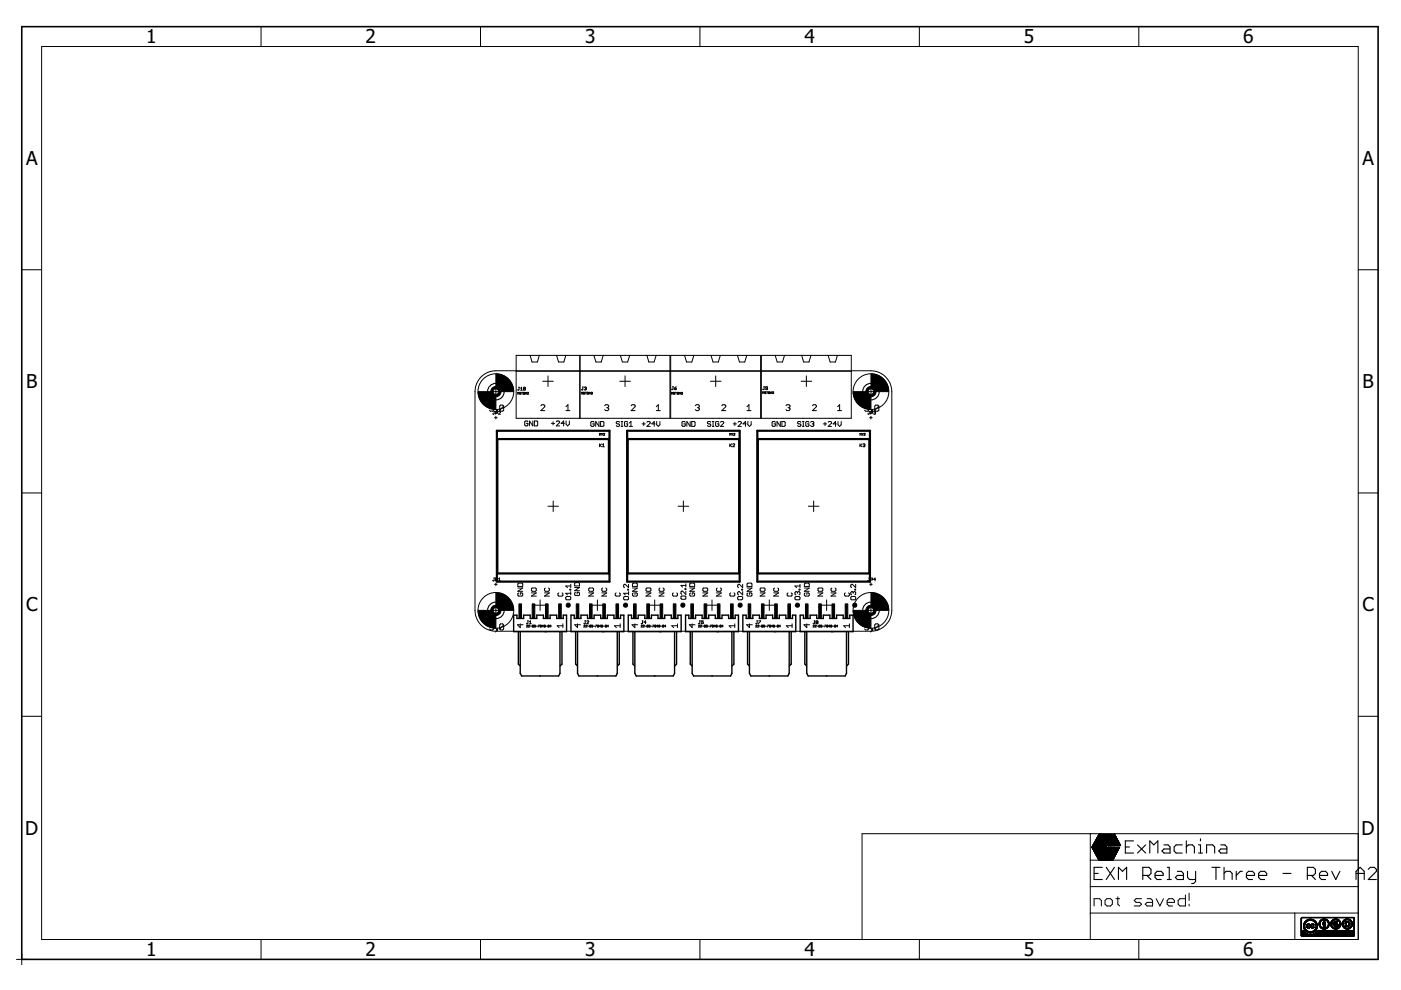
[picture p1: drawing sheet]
<svg xmlns="http://www.w3.org/2000/svg" width="297mm" height="210mm" viewBox="0 0 297 210" stroke-linecap="round" stroke-linejoin="round" font-family="sans-serif">
<defs><g id="words">
<g font-size="4.1">
<text x="31" y="9.2">1</text>
<text x="77.5" y="9.2">2</text>
<text x="124" y="9.2">3</text>
<text x="170.6" y="9.2">4</text>
<text x="217.1" y="9.2">5</text>
<text x="263.6" y="9.2">6</text>
<text x="5.5" y="35">A</text>
<text x="288.9" y="35">A</text>
<text x="5.5" y="82.3">B</text>
<text x="288.9" y="82.3">B</text>
<text x="5.5" y="129.6">C</text>
<text x="288.9" y="129.6">C</text>
<text x="5.3" y="177">D</text>
<text x="288.7" y="177">D</text>
<text x="31" y="202.8">1</text>
<text x="77.5" y="202.8">2</text>
<text x="124" y="202.8">3</text>
<text x="170.6" y="202.8">4</text>
<text x="217.1" y="202.8">5</text>
<text x="263.6" y="202.8">6</text>
</g>
</g></defs>
<g fill="none" stroke="#000" stroke-width=".21">
<path d="M8.8 9.9h279.2v189.3h-279.2zM55.4 5.7v4.2M101.9 5.7v4.2M148.4 5.7v4.2M194.9 5.7v4.2M241.4 5.7v4.2M4.6 57.2h4.2M288 57.2h4.2M102 79.9l1.4-.9 1.7-.4h79.6a4.4 4.4 0 0 1 4.4 4.4v46.4a4.4 4.4 0 0 1-4.4 4.4h-79.6a4.4 4.4 0 0 1-4.4-4.4v-46.4l.3-1.7zM109.4 75.4h13.5v13.3h-13.5zM109.4 78.7h13.5M112.4 75.4l.4 1.4h1.1l.4-1.4"/>
<path d="M116.2 79.7v2.3M118 75.4l.4 1.4h1.1l.5-1.4M123 75.4h19v13.3h-19zM123 78.7h19M125.9 75.4l.4 1.4h1.2l.4-1.4M131.5 75.4l.5 1.4h1.1l.4-1.4M132.5 79.7v2.3M137.2 75.4l.4 1.4h1.1l.4-1.4M142.2 75.4h19.1v13.3h-19.1zM142.2 78.7h19.1M145.1 75.4l.5 1.4h1.1l.4-1.4M150.7 75.4l.5 1.4h1.1l.4-1.4"/>
<path d="M151.7 79.7v2.3M156.4 75.4l.4 1.4h1.1l.4-1.4M161.4 75.4h19.1v13.3h-19.1zM161.4 78.7h19.1M164.4 75.4l.4 1.4h1.1l.4-1.4M170 75.4l.4 1.4h1.1l.4-1.4M171 79.7v2.3M175.6 75.4l.4 1.4h1.1l.4-1.4M103.8 86.1l.2-.2h.4l.2 .2-.2 .4M104 83h2.3M104.2 86.5h.2M104.4 86.5l.2 .3-.2 .4h-.4l-.2-.2"/>
<path d="M104.7 87.2h.2M104.8 87.2v.5h-.3M104.8 88.6h.6M105.1 81.9v2.3M105.1 88.3v.5M105.3 87.2v-.2h.2v.2M105.5 87.2h-.4v.6M105.5 87.2l-.4 .4 .4-.1-.1-.3M105.7 87.3h.4l-.4 .5h.4M106.8 86.1v.9l-.2 .2h-.4l-.3-.2M106.8 86.1l-.2-.2h-.4l-.3 .2v.9M106.8 86.1l-.9 .9"/>
<path d="M109.7 83.6v-.4l.2 .1 .1-.1v.4M109.9 82.1h.3M110 82.1v.5h-.3M110.4 82.7h.4M110.4 82.3l.2-.2v.6M110.4 83.2h-.2v.1l.2 .2h-.2M110.6 83.2h.2M110.7 83.2v.4M111 83.2h.3l-.1 .4h-.2zM111 83.4h.2M111.4 82.2h-.4v.4M111.4 82.2v.4h-.4"/>
<path d="M111.4 83.6l.1-.4 .2 .4M111.4 82.2l-.4 .4M111.4 83.4h.3M111.8 83.2h.3l-.3 .4h.3M111.9 89.4l-.1-.1h-.4l-.1 .1v.7l.1 .2h.4l.1-.2v-.3h-.3M113 89.3v1l-.7-1v1M113.3 89.3h.5l.2 .1v.7l-.2 .2h-.5zM114.7 86l.2-.2h.4l.2 .2v.2l-.8 .9h.8M115.1 80.8h2.2M116.9 89.8h.7M117.3 89.4v.7M117.9 89.4l.2-.1h.4l.1 .1v.2l-.7 .7h.7"/>
<path d="M119.7 89.8h-.7l.5-.5v1M120 87.1h.8M120 86.2l.4-.4v1.3M120 89.3v.6l.4 .4 .3-.4v-.6M123.3 83.6v-.4l.1 .1 .1-.1v.4M123.5 82.1h.2M123.6 82.1v.5h-.3M123.9 82.2l.3-.1v.3M123.9 83.2h-.2v.1l.2 .2h-.2M124.1 83.2h.2M124.1 82.4h.1M124.2 82.4v.3l-.3-.1"/>
<path d="M124.2 83.2v.4M124.5 83.2h.3l-.1 .4h-.2zM124.5 83.4h.2M124.9 83.6l.1-.4 .2 .4M124.9 83.4h.3M125.3 83.2h.2v.2M125.5 83.4h.1M125.5 83.4v.2l-.2-.1M126 89.5l-.2-.1h-.4l-.1 .1v.7l.1 .2h.4l.2-.2v-.3h-.4M127 89.4v1l-.7-1v1M127.1 92.3v-.4l.1 .1 .2-.1v.4M127.1 94.1v.6"/>
<path d="M127.2 94.4l.3 .3M127.3 89.4h.5l.2 .1v.7l-.2 .2h-.5zM127.5 91.9l.2 .2M127.5 94.1l-.4 .4M127.7 92.1v.2M127.7 94.3l.2-.2v.6M127.7 94.7h.4M127.8 91.9l-.1 .2M127.9 91.9h.3l-.3 .4h.3M128.2 86l.2-.2h.4l.3 .2-.3 .4M128.6 86.4h.2M128.8 86.4l.3 .2-.3 .5h-.4l-.2-.3"/>
<path d="M131.4 89.5l-.2-.1h-.4l-.1 .1 .1 .4h.4l.2 .2-.2 .3h-.4l-.1-.2M131.4 80.8h2.2M131.7 89.4h.3M131.7 90.4h.3M131.9 89.4v1M133.1 89.5l-.2-.1h-.3l-.2 .1v.7l.2 .2h.3l.2-.2v-.3h-.4M133.4 90.4h.7M133.4 89.7l.4-.3v1M133.8 86l.2-.2h.5l.2 .2v.2l-.9 .9h.9M136.1 89.9h.7M136.5 89.5v.7M137.2 89.5l.1-.1h.4l.2 .1v.2l-.7 .7h.7"/>
<path d="M138.9 89.9h-.7l.5-.5v1M139.1 86.2l.5-.4v1.3M139.1 87.1h.9M139.2 89.4v.7l.4 .3 .3-.3v-.7M142.4 83.6v-.4l.1 .1 .1-.1v.4M142.6 82h.2M142.7 82v.5h-.3M143 82.3h.3l.1 .2-.3 .1zM143 83.2h-.2l.2 .2v.2l-.2-.1M143.2 83.2h.2M143.3 83.2v.4M143.4 82l-.4 .3"/>
<path d="M143.6 83.2h.3l-.1 .4h-.2zM143.6 83.4h.2M144 83.4h.3M144 83.6l.1-.4 .2 .4M144.4 83.2h.2v.2M144.6 83.4h.1M144.6 83.4v.2l-.2-.1M145.3 89.5l-.2-.1-.5 .1v.7l.2 .2h.3l.2-.2v-.3h-.4M146.3 89.4v1l-.7-1v1M146.7 89.4h.5l.2 .1v.7l-.2 .2h-.5zM147.4 86l.2-.2h.5l.2 .2-.2 .4M147.8 86.4h.3"/>
<path d="M148.1 86.4l.2 .2-.2 .5h-.5l-.2-.3M150.6 80.8h2.3M150.7 89.5l-.2-.1-.5 .1 .2 .4h.3l.2 .2-.2 .3-.5-.2M151 89.4h.4M151 90.4h.4M151.2 89.4v1M152.4 89.5l-.2-.1h-.3l-.2 .1v.7l.2 .2 .5-.2v-.3h-.3M152.8 89.5l.1-.1h.4l.1 .1-.6 .9h.6M153 86l.2-.2h.5l.2 .2v.2l-.9 .9h.9M154.7 92.3v-.4l.2 .1 .1-.1v.4M154.7 94.1v.6M154.8 94.4l.3 .3"/>
<path d="M155.1 94.1l-.4 .4M155.1 91.9l.2 .2M155.3 92.1v.2M155.3 94.2h.5l-.5 .5h.5M155.4 91.9l-.1 .2M155.4 89.9h.7M155.5 91.9h.3l-.3 .4h.3M155.8 89.5v.7M156.5 89.5l.2-.1h.3l.2 .1v.2l-.7 .7h.7M158.2 89.9h-.7l.6-.5v1M158.4 87.1h.8M158.4 86.2l.4-.4v1.3"/>
<path d="M158.6 89.4v.7l.3 .3 .4-.3v-.7M161.7 83.5v-.4l.1 .1 .2-.1v.4M161.9 82h.2M162 82v.5h-.3M162.4 83.1h-.2l-.1 .1 .3 .2h-.3M162.5 83.1h.3M162.6 83.1v.4M162.7 82.3h-.3v-.3l.3 .1v.4h-.4M162.9 83.1h.3l-.1 .4h-.2zM162.9 83.3h.2M163.3 83.3h.3M163.3 83.5l.2-.4 .1 .4"/>
<path d="M163.8 83.1h.2v.2M163.9 83.3h.1M164 83.3v.2l-.2-.1M164.4 89.5l-.2-.1h-.3l-.2 .1v.7l.2 .2h.3l.2-.2v-.3h-.3M165.4 89.4v1l-.7-1v1M165.8 89.4h.5l.2 .1v.7l-.2 .2h-.5zM166.6 86l.3-.2h.4l.2 .2-.2 .4M167.1 86.4h.2M167.3 86.4l.2 .2-.2 .5h-.4l-.3-.3M169.8 89.5l-.2-.1h-.3l-.2 .1 .2 .4h.3l.2 .2-.2 .3h-.3l-.2-.2M169.8 80.8h2.3M170.1 89.4h.4"/>
<path d="M170.1 90.4h.4M170.3 89.4v1M171.5 89.5l-.2-.1h-.3l-.2 .1v.7l.2 .2h.3l.2-.2v-.3h-.3M171.9 89.5l.5-.1 .2 .1-.2 .4M172.2 89.9h.2M172.3 86l.2-.2h.4l.2 .2v.2l-.8 .9h.8M172.4 89.9l.2 .2-.2 .3-.5-.2M174.6 89.9h.7M174.9 89.5v.7M175.6 89.5l.2-.1h.3l.2 .1v.2l-.7 .7h.7M177.3 89.9h-.7l.5-.5v1M177.6 87.1h.8"/>
<path d="M177.6 86.2l.4-.4v1.3M177.7 89.4v.7l.3 .3 .4-.3v-.7M182.3 92.3v-.4l.2 .1 .1-.1v.4M182.3 94.1v.6M182.4 94.4l.4 .3M182.7 91.9l.2 .2M182.8 94.1l-.5 .4M182.9 92.1v.2M183 94.2l.3-.1v.3M183 91.9l-.1 .2M183.2 94.4h.1M183.2 91.9h.2l-.2 .4h.2"/>
<path d="M183.3 94.4v.3l-.3-.1M183.3 86.1l.2-.2h.5l.2 .2-.2 .4M183.5 83h2.3M183.7 86.5h.3M184 86.5l.2 .3-.2 .4h-.5l-.2-.2M184.2 87.2h.2M184.3 87.2v.5h-.3M184.4 88.6h.5M184.7 81.9v2.3M184.7 88.3v.5M184.8 87.2v-.2h.2v.2M185 87.2h-.4v.6"/>
<path d="M185 87.2l-.4 .4 .4-.1-.1-.3M185.2 87.3l.3-.1v.3M185.4 87.5h.1M185.5 87.5v.3l-.3-.1M186.3 86.1v.9l-.2 .2h-.4l-.2-.2M186.3 86.1l-.8 .9M186.3 86.1l-.2-.2h-.4l-.2 .2v.9M4.6 104.5h4.2M116.2 107.3h2.2M117.3 106.2v2.3M143.8 107.3h2.2M144.9 106.2v2.3"/>
<path d="M171.4 107.3h2.2M172.5 106.2v2.3M288 104.5h4.2M103.8 132.5l.2-.2h.4l.2 .2-.2 .4M104 129.4h2.3M104.2 132.9h.2M104.4 132.9l.2 .2-.2 .5h-.4l-.2-.3M104.7 122.6h.2M104.8 122.6v.5h-.3M104.8 123.9h.6M105.1 123h.3l.1-.3-.4-.1v.6M105.1 123.6v.6"/>
<path d="M105.1 128.3v2.2M105.3 133.3h.2v.3h-.2zM105.5 133.6l-.4 .4M105.7 123.2h.4M105.7 122.7l.2-.1v.6M106.8 132.5l-.2-.2h-.4l-.3 .2v.8M106.8 132.5v.8l-.2 .3h-.4l-.3-.3M106.8 132.5l-.9 .8M109.8 124.7h1l-1 .7h1M109.8 123.8l.2-.2h.7l.1 .2v.5h-1zM110 125.7l-.2 .2v.3l.2 .2h.7l.1-.2v-.3l-.1-.2h-.4v.3M110.3 132.3v.8l-.6-.6h1.2"/>
<path d="M111.6 132.6h.3l-.3 .3h.3M111.8 131.6h.2M111.9 131.6v.5h-.3M112 132.6h.3l-.3 .3h.3M112.2 132.2h.5M112.2 131.8l.3-.2v.6M112.5 132.8h.2M112.7 125.7h1l-1 .7h1M112.7 124.8l.1-.1h.7l.2 .1v.4l-.2 .2h-.7zM113.1 132.6v.3h-.2M113.1 132.6h-.2v.3M113.1 132.6l-.2 .3"/>
<path d="M113.4 128.3h2.2M113.5 132.5h-.2v.3l.2-.1v.2h-.2M113.7 132.8h.3M114.1 132.5h.3l-.3 .4M114.5 127.2v2.2M114.8 132.6v.3h-.3M114.8 132.6h-.3v.3M114.8 132.6l-.3 .3M115.2 132.8h-.3l.2-.3v.4M115.4 132.8v.1h.2l-.1-.1M115.4 132.8v-.3l.2 .1-.1 .2M115.4 132.8h.1"/>
<path d="M115.4 125.7h1.1l-1.1 .7h1.1M115.6 124.7l-.2 .1 .2 .6h.7l.2-.2v-.4l-.2-.1M115.8 132.8h.2M116.4 132.6v.3h-.2M116.4 132.6h-.2v.3M116.4 132.6l-.2 .3M116.9 132.8h-.3l.2-.3v.4M118.5 125.7l-.2 .2v.3l.2 .2h.7l.1-.2v-.3l-.1-.2M119.3 132.3v.8M119.3 132.7h-1.2l.4 .4M120 126.6l.1-.1h.7l.2 .1v.4l-.2 .2h-.7l-.1-.2zM120.8 124.9h.2v.2h-.2z"/>
<path d="M121 124.2h-1l.3 .4M121 123.9v.7M121 125.4v.7M121 125.8h-1l.3 .3M121.8 124.6h1.1l-1.1 .6h1.1M122 125.6l-.2 .2v.3l.2 .2h.7l.2-.2-.2-.5h-.3v.3M122 123.5h.7l.2 .2v.5h-1.1v-.5zM122.4 132.3v.8l-.5-.6h1.2M123.8 132.6h.2l-.2 .3h.2M124 131.6h.2M124.1 131.6v.5h-.3M124.2 132.6h.3l-.3 .3h.3"/>
<path d="M124.4 131.7h.4l-.4 .5h.4M124.6 132.8h.3M124.8 125.7h1.1l-1.1 .7h1.1M124.8 124.8l.2-.1h.7l.2 .1v.4l-.2 .2h-.7zM125.3 132.6v.3h-.3M125.3 132.6h-.3v.3M125.3 132.6l-.3 .3M125.5 128.3h2.3M125.7 132.5h-.3v.3l.2-.1 .1 .2h-.3M125.8 132.8h.3M126.3 132.5h.2l-.2 .4M126.7 127.2v2.2"/>
<path d="M126.9 132.6v.3h-.2M126.9 132.6h-.2v.3M126.9 132.6l-.2 .3M127.3 132.8h-.2l.2-.3v.4M127.6 132.8v-.3l.2 .1-.1 .2M127.6 132.8v.1h.2l-.1-.1M127.6 132.8h.1M127.6 125.7h1l-1 .7h1M127.8 124.7l-.2 .1 .2 .6h.6l.2-.2v-.4l-.2-.1M127.9 132.8h.3M128.6 132.6v.3h-.3M128.6 132.6h-.3v.3"/>
<path d="M128.6 132.6l-.3 .3M129 132.8h-.3l.2-.3v.4M130.6 125.7l-.1 .2v.3l.1 .2h.7l.2-.2v-.3l-.2-.2M131.5 132.3v.8M131.5 132.7h-1.2l.4 .4M132.2 126.6l.2-.1h.7l.2 .1v.4l-.2 .2h-.7l-.2-.2zM133.1 124.9h.2v.2h-.2zM133.3 125.8h-1.1l.4 .3M133.3 123.9v.7l-.7-.7-.4 .2v.3l.2 .2M133.3 125.4v.7M134.1 124.7h1l-1 .7h1M134.1 123.8l.2-.2h.7l.1 .2v.5h-1z"/>
<path d="M134.3 125.7l-.2 .2v.3l.2 .2h.7l.1-.2v-.3l-.1-.2h-.4v.3M134.6 132.3v.8l-.6-.6h1.2M135.9 132.6h.3l-.3 .3h.3M136.1 131.6h.2M136.2 131.6v.5h-.3M136.3 132.6h.3l-.3 .3h.3M136.8 132.8h.2M137 125.7h1l-1 .7h1M137 124.8l.1-.1h.7l.2 .1v.4l-.2 .2h-.7zM137 131.9h-.5l.4-.3v.6M137.4 132.6v.3h-.2M137.4 132.6l-.2-.1v.4"/>
<path d="M137.4 132.6l-.2 .3M137.7 128.3h2.2M137.8 132.5h-.2v.3h.2v.1h-.2M138 132.8h.3M138.4 132.5h.3l-.3 .4M138.8 127.2v2.2M139.1 132.6h-.3v.3M139.1 132.6v.3h-.3M139.1 132.6l-.3 .3M139.5 132.8h-.3l.2-.3v.4M139.7 132.8v-.3l.2 .1-.1 .2M139.7 132.8v.1h.2l-.1-.1"/>
<path d="M139.7 132.8h.1M139.7 125.7h1.1l-1.1 .7h1.1M139.9 124.7l-.2 .1 .2 .6h.7l.2-.2v-.4l-.2-.1M140.1 132.8h.2M140.7 132.6h-.2v.3M140.7 132.6v.3h-.2M140.7 132.6l-.2 .3M141.2 132.8h-.3l.2-.3v.4M142.8 125.7l-.2 .2v.3l.2 .2h.7l.1-.2v-.3l-.1-.2M143.6 132.3v.8M143.6 132.7h-1.2l.4 .4M144.5 126.4h.7l.2 .1v.4l-.2 .2h-.7l-.1-.2v-.4z"/>
<path d="M145.2 124.8h.2v.2h-.2zM145.4 125.3v.7l-.7-.7-.3 .2v.4l.1 .1M145.4 123.8v.7M145.4 124.1h-1l.3 .4M146.2 124.7h1.1l-1.1 .7h1.1M146.2 123.8l.2-.2h.7l.2 .2v.5h-1.1zM146.4 125.7l-.2 .2v.3l.2 .2h.7l.2-.2v-.3l-.2-.2h-.3v.3M146.7 132.3v.8l-.5-.6h1.2M148.1 132.6h.2l-.2 .3h.2M148.3 131.6h.2M148.4 131.6v.5h-.3M148.5 132.6h.3l-.3 .3h.3"/>
<path d="M148.9 132.8h.3M149 125.7h1.1l-1.1 .7h1.1M149 124.8l.2-.1h.7l.2 .1v.4l-.2 .2h-.7zM149.1 131.6h-.4v.3h.4l-.1 .3-.3-.1M149.6 132.6v.3h-.3M149.6 132.6h-.3v.3M149.6 132.6l-.3 .3M149.8 128.3h2.3M150 132.5h-.3v.3h.3l-.1 .1h-.2M150.1 132.8h.3M150.6 132.5h.2l-.2 .4M151 127.2v2.2"/>
<path d="M151.2 132.6v.3h-.2M151.2 132.6h-.2v.3M151.2 132.6l-.2 .3M151.6 132.8h-.2l.2-.3v.4M151.9 132.8v.1h.2l-.1-.1M151.9 132.8v-.3l.2 .1-.1 .2M151.9 132.8h.1M151.9 125.7h1l-1 .7h1M152.1 124.7l-.2 .1 .2 .6h.6l.2-.2v-.4l-.2-.1M152.2 132.8h.3M152.9 132.6v.3h-.3M152.9 132.6h-.3v.3"/>
<path d="M152.9 132.6l-.3 .3M153.3 132.8h-.3l.2-.3v.4M154.9 125.7l-.2 .2v.3l.2 .2h.7l.2-.2v-.3l-.2-.2M155.8 132.3v.8M155.8 132.7h-1.2l.4 .4M156.4 126.6l.2-.1h.7l.2 .1v.4l-.2 .2h-.7l-.2-.2zM157.3 124.9h.2v.2h-.2zM157.5 123.9v.7l-.7-.7-.4 .2v.3l.2 .2M157.5 125.4v.7l-.7-.7-.4 .2v.4l.2 .1M158.4 124.7h1l-1 .7h1M158.4 123.8l.2-.2h.7l.1 .2v.5h-1zM158.6 125.7l-.2 .2v.3l.2 .2h.7l.1-.2v-.3l-.1-.2h-.4v.3"/>
<path d="M158.9 132.3v.8l-.6-.6h1.2M160.2 132.6h.3l-.3 .3h.3M160.4 131.6h.2M160.5 131.6v.5h-.3M160.6 132.6h.3l-.3 .3h.3M160.8 131.6h.5l-.5 .6M161.1 132.8h.2M161.2 125.7h1l-1 .7h1M161.2 124.8l.1-.1h.7l.2 .1v.4l-.2 .2h-.7zM161.7 132.6v.3h-.2M161.7 132.6l-.2-.1v.4M161.7 132.6l-.2 .3"/>
<path d="M162 128.3h2.2M162.1 132.5h-.2v.3h.2v.1h-.2M162.3 132.8h.3M162.7 132.5h.3l-.3 .4M163.1 127.2v2.2M163.4 132.6v.3h-.3M163.4 132.6h-.3v.3M163.4 132.6l-.3 .3M163.8 132.8h-.3l.2-.3v.4M164 132.8v.1h.2l-.1-.1M164 132.8v-.3l.2 .1-.1 .2M164 132.8h.1"/>
<path d="M164 125.7h1.1l-1.1 .7h1.1M164.2 124.7l-.2 .1 .2 .6h.7l.2-.2v-.4l-.2-.1M164.4 132.8h.2M165 132.6v.3h-.2M165 132.6h-.2v.3M165 132.6l-.2 .3M165.5 132.8h-.3l.2-.3v.4M167.1 125.7l-.2 .2v.3l.2 .2h.7l.1-.2v-.3l-.1-.2M167.9 132.3v.8M167.9 132.7h-1.2l.4 .4M168.6 126.6l.1-.1h.7l.2 .1v.4l-.2 .2h-.7l-.1-.2zM169.1 125.6v.2"/>
<path d="M169.1 125.6l-.2-.2-.3 .2v.4l.1 .1M169.1 125.6l.1-.2 .4 .2v.4l-.2 .1M169.4 124.9h.2v.2h-.2zM169.6 124.2h-1l.3 .4M169.6 123.9v.7M170.5 124.7h1.1l-1.1 .7h1.1M170.5 123.8l.2-.2h.7l.2 .2v.5h-1.1zM170.7 125.7l-.2 .2v.3l.2 .2h.7l.2-.2v-.3l-.2-.2h-.3v.3M171 132.3v.8l-.5-.6h1.2M172.4 132.6h.2l-.2 .3h.2M172.6 131.6h.2M172.7 131.6v.5h-.3"/>
<path d="M172.8 132.6h.3l-.3 .3h.3M173.1 131.9v-.3l.3 .1-.1 .2M173.1 131.9v.3l.3-.1-.1-.2M173.1 131.9h.2M173.2 132.8h.3M173.4 125.7h1.1l-1.1 .7h1.1M173.4 124.8l.2-.1h.7l.2 .1v.4l-.2 .2h-.7zM173.9 132.6l-.3 .3M173.9 132.6v.3h-.3M173.9 132.6h-.3v.3M174.1 128.3h2.3M174.3 132.5h-.3v.3h.3l-.1 .1h-.2"/>
<path d="M174.4 132.8h.3M174.9 132.5h.2l-.2 .4M175.3 127.2v2.2M175.5 132.6v.3h-.2M175.5 132.6h-.2v.3M175.5 132.6l-.2 .3M175.9 132.8h-.2l.2-.3v.4M176.2 132.8v.1h.2l-.1-.1M176.2 132.8v-.3l.2 .1-.1 .2M176.2 132.8h.1M176.2 125.7h1l-1 .7h1M176.4 124.7l-.2 .1 .2 .6h.6l.2-.2v-.4l-.2-.1"/>
<path d="M176.5 132.8h.3M177.2 132.6v.3h-.3M177.2 132.6h-.3v.3M177.2 132.6l-.3 .3M177.6 132.8h-.3l.2-.3v.4M179.2 125.7l-.2 .2v.3l.2 .2h.7l.2-.2v-.3l-.2-.2M180.1 132.3v.8M180.1 132.7h-1.2l.4 .4M180.4 126.6l.2-.1h.7l.1 .1v.4l-.1 .2h-.7l-.2-.2zM180.9 125.6l-.2-.2-.3 .2v.4l.2 .1M180.9 125.6l.2-.2 .3 .2v.4l-.1 .1M180.9 125.6v.2"/>
<path d="M181.3 124.9h.1v.2h-.1zM181.4 123.9v.7l-.7-.7-.3 .2v.3l.2 .2M183.3 132.5l.2-.2h.5l.2 .2-.2 .4M183.5 129.4h2.3M183.7 132.9h.3M184 132.9l.2 .2-.2 .5h-.5l-.2-.3M184.2 122.6h.2M184.3 122.6v.5h-.3M184.4 123.9h.5M184.6 123h.3l.1-.3-.4-.1v.6M184.7 123.6v.6M184.7 128.3v2.2"/>
<path d="M184.8 133.3h.2v.3h-.2zM185 133.6l-.4 .4M185.6 122.9h-.4l.3-.3v.6M186.3 132.5l-.2-.2h-.4l-.2 .2v.8M186.3 132.5v.8l-.2 .3h-.4l-.2-.3M186.3 132.5l-.8 .8M4.6 151.9h4.2M288 151.9h4.2M231.2 176.8v22.4M231.5 179.6l1.5 2.8M231.5 179.7h2.1M231.5 179.6h1.1"/>
<path d="M231.5 179.7h2.8M231.5 179.5h2.8M231.6 179.8h2.7M231.6 179.5h2.7M231.6 179.4h2.7M231.6 179.9h2.7M231.6 179.4h2.6M231.7 179.9h2.5M231.7 179.3h2.5M231.7 180h2.5M231.7 179.2h2.4M231.8 179.1h2.3"/>
<path d="M231.8 179h2.3M231.9 179h2.1M231.9 178.9h2.1M232 178.8h2M232 178.7l1.9 .1M232 178.7h1.9M232.1 178.6h1.8M232.1 178.6h1.7M232.1 178.5h1.7M232.2 178.4h1.6M232.2 178.4h1.5M232.2 178.3h1.5"/>
<path d="M232.3 178.2h1.4M232.3 178.1h1.3M232.4 178.1h1.2M232.4 178h1.2M232.5 177.8h1M232.6 177.7h2.9M232.9 177.2h2.9M233 176.9l-1.5 2.7M233 176.9h2.9l-1.4 2.6M233 176.9l1.5 2.6M233 176.9l1.3 2.7M233.6 177.8h1.8"/>
<path d="M233.7 178h1.6M233.7 178.1h1.6M233.7 178.1h1.5M233.7 178.2h1.5M233.8 178.2h1.4M233.8 178.3h1.4M233.8 178.4h1.3M233.9 178.4h1.2M233.9 178.5h1.2M234 178.6h1M234 178.7h.9M234.1 178.8h.8"/>
<path d="M234.1 178.9h.7M234.2 179h.6M234.3 179.1h.4M234.3 179.2h.4M234.3 179.6h-2.1l2.1 .1-.4 1.1 .5-1M234.3 179.6h-2.8M234.3 180h.2M234.4 179.9h.1M234.4 179.3h.2M234.4 179.8h.1M234.4 179.4h.1M234.4 179.8l1.5 2.6"/>
<path d="M234.4 179.5h.1M234.5 179.5h.1M234.6 179.7h2.7M234.6 179.8h2.7M234.7 179.9h2.5M234.9 179.3h2.7M235 179.2h2.6M235 179.2h2.5M235 179.1h2.5M235.1 179l2.4 .1M235.1 179h2.3M235.2 178.9h2.2"/>
<path d="M235.2 178.8l2.2 .1M235.2 178.8h2.1M235.3 178.7h2M235.3 178.6h2M235.3 178.6h1.9M235.3 178.5h1.9M235.4 178h-1.8M235.4 178.5h1.8M235.4 177.9h-3M235.4 178.4h1.7M235.4 177.9h-2.9M235.5 178.3h1.6"/>
<path d="M235.5 177.8h-3M235.5 178.3h1.5M235.5 178.2h1.5M235.5 177.7h-2.9M235.5 177.6h-2.9M235.6 178.1h1.4M235.6 177.5l-3 .1M235.6 177.5h-2.9M235.6 178l1.3 .1M235.6 178h1.3M235.6 177.4l-2.9 .1M235.6 177.9h1.3"/>
<path d="M235.6 177.4h-2.9M235.7 179.3l-.8 .1M235.7 177.9h1.2M235.7 177.3l-3 .1M235.7 177.8h1.1M235.7 177.3h-2.9M235.8 177.2l-3 .1M235.8 177.7h1M235.8 177.7h.9M235.8 177.1h-2.9M235.8 177.6h.9M235.9 177h-3"/>
<path d="M235.9 177.5h.8M235.9 177h-2.9M235.9 177.5h.7M235.9 177.4h.7M235.9 176.9l-2.9 .1M236 177.4h.6M236 177.3h.5M236.1 177.2h.4M236.1 177.1h.3M236.1 177l.3 .1M236.2 177h.2M236.2 177h.1"/>
<path d="M236.2 176.9h.1M236.2 176.8h.1M236.3 176.8l-1.4 2.6M236.3 176.8l1.3 2.5M236.8 179.6h.6M237 179.3h-2.1M237.2 180h-2.5M237.2 179.9l-2.5 .1M237.4 179.7h-2.7M237.4 179.6l-1.5 2.8M237.4 179.6l-2.8 .1 1.3 2.7M237.6 179.3l-2.7 .1"/>
<path d="M288 176.8h-105.2v22.4M55.4 199.2v4.2M101.9 199.2v4.2M148.4 199.2v4.2M194.9 199.2v4.2M231.2 193.6h56.8M231.2 188h56.8M231.2 182.4h56.8M231.7 180.1h2.5M231.8 180.1h2.3M231.8 180.2h2.3M231.9 180.3h2.9"/>
<path d="M231.9 180.4h2.1M231.9 180.4h2.9M231.9 180.5h2.9M232 192.1v-1.6h1.1l.4 .4v1.2M232 180.5l2.9 .1M232 180.6h2.9M232.1 180.7l2.9 .1M232.1 180.8h2.9M232.2 180.8l2.9 .1M232.2 180.9h2.9M232.2 180.9l2.9 .1M232.2 181h3"/>
<path d="M232.3 181l2.9 .1M232.3 181.1h2.9M232.3 181.1l2.9 .1M232.3 181.2h3M232.4 181.3h4.1M232.4 181.3h2.9M232.4 181.4h4.1M232.5 181.4h3.9M232.5 181.5h3.9M232.6 181.6h3.7M232.6 181.7h3.7M232.7 181.8h3.5"/>
<path d="M232.7 181.9h3.5M232.8 182h3.3M232.8 182.1h3.3M232.9 182.1h3.2M232.9 182.2h3.1M232.9 182.3h3.1M233 182.4h2.9M233 182.3h2.9M234.1 180.4h.7M234.1 180.3h-2.3M234.2 180.3h.5M234.2 180.2h.5"/>
<path d="M234.3 180.1h.4M234.3 180.1h.3M234.3 180h.3M234.7 190.5h.8l.3 .4v.8l-.3 .4h-.8l-.4-.4v-.8zM234.7 180h2.5M234.8 180.1h2.3M234.8 180.3h2.2M234.9 180.3h2.1M234.9 180.5h2M235 180.7h-2.9M235 180.5h1.9M235 180.6h1.9"/>
<path d="M235.1 180.7h1.7M235.1 180.8h1.7M235.1 180.8h1.6M235.2 180.9h1.5M235.2 181h1.5M235.2 181h1.4M235.3 181.1h1.3M235.3 181.2h1.3M236.5 181.3h-1.1M236.6 190.5h.8M237 180.4h-2.1M237 190.2v1.5l.4 .4"/>
<path d="M237.1 180.2h-2.3M237.1 180.1l-2.3 .1M241.4 199.2v4.2M242 190.5h-1.1l-.4 .4 .4 .4h.7l.4 .4-.4 .4h-1.1M243.2 190.5h.8l.4 .4v1.2h-1.2l-.4-.4 .4-.4h1.2M245.1 190.5l.8 1.6 .8-1.6M247.5 191.3h1.5v-.4l-.4-.4h-.8l-.3 .4v.8l.3 .4h.8M251.3 189.8v2.3h-1.1l-.4-.4v-.8l.4-.4h1.1M252.1 189.4v1.5M252.1 191.7v.4M274.5 193.6v5.6M3.5 203.4h2.2"/>
<path d="M4.6 202.3v2.2"/>
<circle cx="105.1" cy="83" r="3.8"/>
<circle cx="184.7" cy="83" r="3.8"/>
<circle cx="105.1" cy="129.4" r="3.8"/>
<circle cx="184.7" cy="129.4" r="3.8"/>
</g>
<path d="M105.3 91.3h23.9v32h-23.9zM105.5 93.1h23.6v28.5h-23.6zM133 91.3h23.8v32h-23.8zM133.1 93.1h23.6v28.5h-23.6zM160.6 91.3h23.8v32h-23.8zM160.7 93.1h23.6v28.5h-23.6z" fill="none" stroke="#000" stroke-width=".47"/>
<g fill="none" stroke="#000" stroke-width=".23">
<path d="M238.6 179.6h.9M240.3 178.3h-1.7v2.6h1.7M241.2 179.1l1.7 1.8M242.9 179.1l-1.7 1.8M246.8 179.1h.8l.5 .5v1.3h-1.3l-.4-.5 .4-.4h1.3M250.7 179.1h-1.3l-.5 .5v.8l.5 .5h1.3M251.5 179.6l.4-.5h.9l.4 .5v1.3M251.5 178.3v2.6M254.1 179.1h.4v1.8M254.5 177.8v.5M258.8 179.1h.9l.4 .5v1.3h-1.3l-.4-.5 .4-.4h1.3M232 185.2h.8"/>
<path d="M233.7 183.9h-1.7v2.6h1.7M234.5 183.9l1.8 2.6M236.3 183.9l-1.8 2.6M237.1 186.5v-2.6l.9 .8 .9-.8v2.6M242.3 185.6h1.3l.4-.4v-.9l-.4-.4h-1.3v2.6M243.2 185.6l.8 .9M243.8 180.9v-2.6l.8 .8 .9-.8v2.6M244.9 185.6h1.7v-.4l-.4-.5h-.9l-.4 .5v.8l.4 .5h.9M247.5 183.9h.4v2.6M247.5 186.5h.8M249.6 184.7h.9l.4 .5v1.3h-1.3l-.4-.5 .4-.4h1.3M251.8 184.7v1.3l.4 .5h1.3"/>
<path d="M253.5 184.7v2.2l-.4 .4h-.5M254.1 180.9h.9M255.8 180.9v-1.8h1.3l.4 .5v1.3M256.9 183.9h1.8M257.8 183.9v2.6M259.5 185.2l.4-.5h.9l.4 .5v1.3M259.5 183.9v2.6M262.1 184.7v1.8M263.4 184.7h-.4l-.9 .9M264.3 185.6h1.7v-.4l-.4-.5h-.9l-.4 .5v.8l.4 .5h.9M266.8 185.6h1.8v-.4l-.5-.5h-.8l-.5 .5v.8l.5 .5h.8M272 185.2h1.7"/>
<path d="M277.2 185.6h1.3l.4-.4v-.9l-.4-.4h-1.3v2.6M278 185.6l.9 .9M279.8 185.6h1.7v-.4l-.4-.5h-.9l-.4 .5v.8l.4 .5h.9M282.3 184.7l.9 1.8 .9-1.8M287.5 185.2h1.7M287.5 186.5v-1.8l.9-.8 .8 .8v1.8M290.1 184.3l.4-.4h.9l.4 .4v.4l-1.7 1.8h1.7"/>
<circle cx="105.1" cy="83" r="1.76"/>
<circle cx="184.7" cy="83" r="1.76"/>
<circle cx="105.1" cy="129.4" r="1.76"/>
<circle cx="184.7" cy="129.4" r="1.76"/>
</g>
<g fill="none" stroke="#000" stroke-width=".3">
<path d="M108.9 130.4h.7v.7h1.4v-.7h1.4v.7h1.4v-.7h1.4v.7h1.4v-.7h1.4v.7h1.4v-.7h.7v3.5h-11.2zM109.9 133.9v6.9l.4 .4M110.3 133.9v8.9l.3 .5h7.8l.3-.5v-8.9M119.1 133.9v6.9l-.3 .4M121.1 130.4h.7v.7h1.4v-.7h1.4v.7h1.4v-.7h1.4v.7h1.4v-.7h1.4v.7h1.4v-.7h.7v3.5h-11.2zM122 133.9v6.9l.4 .4M122.4 133.9v8.9l.3 .5h7.9l.3-.5v-8.9M131.3 133.9v6.9l-.4 .4M133.2 130.4h.7v.7h1.4v-.7h1.4v.7h1.4v-.7h1.4v.7h1.4v-.7h1.4v.7h1.4v-.7h.7v3.5h-11.2zM134.2 133.9v6.9l.4 .4M134.6 133.9v8.9l.3 .5h7.8l.3-.5v-8.9M143.4 133.9v6.9l-.3 .4"/>
<path d="M145.4 130.4h.6v.7h1.5v-.7h1.4v.7h1.4v-.7h1.4v.7h1.4v-.7h1.4v.7h1.4v-.7h.7v3.5h-11.2zM146.3 133.9v6.9l.4 .4M146.7 133.9v8.9l.3 .5h7.9l.3-.5v-8.9M155.6 133.9v6.9l-.4 .4M157.5 130.4h.7v.7h1.4v-.7h1.4v.7h1.4v-.7h1.4v.7h1.4v-.7h1.4v.7h1.4v-.7h.7v3.5h-11.2zM158.5 133.9v6.9l.4 .4M158.9 133.9v8.9l.3 .5h7.8l.3-.5v-8.9M167.7 133.9v6.9l-.3 .4M169.7 130.4h.6v.7h1.5v-.7h1.4v.7h1.4v-.7h1.4v.7h1.4v-.7h1.4v.7h1.4v-.7h.7v3.5h-11.2zM170.6 133.9v6.9l.4 .4M171 133.9v8.9l.3 .5h7.9l.3-.5v-8.9M179.9 133.9v6.9l-.4 .4"/>
</g>
<g fill="#000" stroke="#000" stroke-width=".21">
<path d="M104.2 82.4a1.1 1.1 0 0 1 1.8 0 1.1 1.1 0 0 1-.5 1.7 1.1 1.1 0 0 1-1.5-1.1h.5a.59 .59 0 0 1 .9-.5 .59 .59 0 0 1 .1 1 .59 .59 0 0 1-.9-.3l-.1-.2h-.5z" fill-rule="evenodd"/>
<path d="M101.4 83h2.7l.3 .8 .7 .3v2.7a3.7 3.7 0 0 1-3.7-3.8z" fill-rule="evenodd"/>
<path d="M105.1 79.3a3.7 3.7 0 0 1 3.8 3.7h-2.8l-.3-.7-.7-.3z" fill-rule="evenodd"/>
<path d="M183.8 82.4a1.1 1.1 0 0 1 1.7 0 1.1 1.1 0 0 1-.5 1.7 1.1 1.1 0 0 1-1.4-1.1h.5a.59 .59 0 0 1 .8-.5 .59 .59 0 0 1 .1 1 .59 .59 0 0 1-.9-.3v-.2h-.5z" fill-rule="evenodd"/>
<path d="M180.9 83h2.7l.3 .8 .8 .3v2.7a3.7 3.7 0 0 1-3.8-3.8z" fill-rule="evenodd"/>
<path d="M184.7 79.3a3.7 3.7 0 0 1 3.7 3.7h-2.7l-.3-.7-.7-.3z" fill-rule="evenodd"/>
<path d="M104.5 128.5a1.1 1.1 0 0 1 1.6 .5 1.1 1.1 0 0 1-.7 1.5 1.1 1.1 0 0 1-1.4-1.1h.5a.59 .59 0 0 1 .9-.5 .59 .59 0 0 1 .1 1 .59 .59 0 0 1-.9-.3l-.1-.2h-.5z" fill-rule="evenodd"/>
<path d="M101.4 129.4h2.7l.3 .7 .7 .3v2.8a3.8 3.8 0 0 1-3.7-3.8z" fill-rule="evenodd"/>
<path d="M105.1 125.7a3.7 3.7 0 0 1 3.8 3.7h-2.8l-.3-.7-.7-.3z" fill-rule="evenodd"/>
<path d="M184 128.5a1.1 1.1 0 0 1 1.7 .5 1.1 1.1 0 0 1-.8 1.5 1.1 1.1 0 0 1-1.3-1.1h.5a.59 .59 0 0 1 .8-.5 .59 .59 0 0 1 .1 1 .59 .59 0 0 1-.9-.3v-.2h-.5z" fill-rule="evenodd"/>
<path d="M180.9 129.4h2.7l.3 .7 .8 .3v2.8a3.8 3.8 0 0 1-3.8-3.8z" fill-rule="evenodd"/>
<path d="M184.7 125.7a3.7 3.7 0 0 1 3.7 3.7h-2.7l-.3-.7-.7-.3z" fill-rule="evenodd"/>
<circle cx="120.5" cy="128.3" r=".45"/>
<circle cx="132.6" cy="128.3" r=".45"/>
<circle cx="144.8" cy="128.3" r=".45"/>
<circle cx="156.9" cy="128.3" r=".45"/>
<circle cx="169.1" cy="128.3" r=".45"/>
<circle cx="181.2" cy="128.3" r=".45"/>
</g>
<g fill="#000" stroke="#000" stroke-width=".21">
<path d="M110 128h.6v.6h-.6zM110 128.6h.6v2.5h-.6zM112.8 128h.6v.6h-.6zM112.8 128.6h.6v2.5h-.6zM115.7 128h.5v.6h-.5zM115.7 128.6h.5v2.5h-.5zM118.4 128h.6v.6h-.6zM118.4 128.6h.6v2.5h-.6zM122.2 128h.5v.6h-.5zM122.2 128.6h.5v2.5h-.5zM125 128h.5v.6h-.5zM125 128.6h.5v2.5h-.5z"/>
<path d="M127.8 128h.6v.6h-.6zM127.8 128.6h.6v2.5h-.6zM130.6 128h.5v.6h-.5zM130.6 128.6h.5v2.5h-.5zM134.3 128h.6v.6h-.6zM134.3 128.6h.6v2.5h-.6zM137.1 128h.6v.6h-.6zM137.1 128.6h.6v2.5h-.6zM140 128h.5v.6h-.5zM140 128.6h.5v2.5h-.5zM142.7 128h.6v.6h-.6zM142.7 128.6h.6v2.5h-.6z"/>
<path d="M146.5 128h.5v.6h-.5zM146.5 128.6h.5v2.5h-.5zM149.3 128h.5v.6h-.5zM149.3 128.6h.5v2.5h-.5zM152.1 128h.6v.6h-.6zM152.1 128.6h.6v2.5h-.6zM154.9 128h.5v.6h-.5zM154.9 128.6h.5v2.5h-.5zM158.6 128h.6v.6h-.6zM158.6 128.6h.6v2.5h-.6zM161.4 128h.6v.6h-.6zM161.4 128.6h.6v2.5h-.6z"/>
<path d="M164.3 128h.5v.6h-.5zM164.3 128.6h.5v2.5h-.5zM167 128h.6v.6h-.6zM167 128.6h.6v2.5h-.6zM170.8 128h.5v.6h-.5zM170.8 128.6h.5v2.5h-.5zM173.6 128h.5v.6h-.5zM173.6 128.6h.5v2.5h-.5zM176.4 128h.6v.6h-.6zM176.4 128.6h.6v2.5h-.6zM179.2 128h.5v.6h-.5zM179.2 128.6h.5v2.5h-.5z"/>
<path d="M275.9 198.4h11.3zM275.9 198.3l11.3 .1zM275.9 198.3h11.3zM275.9 198.2l11.3 .1zM275.9 198.2h4.2zM275.9 198.1l4.2 .1zM275.9 198.1l1.7 .1zM275.9 198.1h1.5zM275.9 198.1h1.4zM275.9 198l1.4 .1zM275.9 198h1.3zM275.9 198h1.2z"/>
<path d="M275.9 197.9l1.1 .1zM275.9 197.9h1.1zM275.9 197.9h1zM275.9 197.8l1 .1zM275.9 197.8h.9zM275.9 197.7l.9 .1zM275.9 197.7h.8zM275.9 197.6l.8 .1zM275.9 197.6l.7 .1zM275.9 197.6h.7zM275.9 197.5l.7 .1zM275.9 197.5l.6 .1z"/>
<path d="M275.9 197.5h.6zM275.9 197.4l.6 .1zM275.9 197.4h.6zM275.9 197.4h.5zM275.9 197.3l.5 .1zM275.9 197.3h.5zM275.9 198.4l11.2 .1zM275.9 194.6h.1zM275.9 194.5l11.2 .1zM276 194.5l11.1 .1zM276 194.5h11zM276.4 196.5l.2 .1z"/>
<path d="M276.4 196.5h.2zM276.4 196.4l.2 .1zM276.4 196.4h.2zM276.4 196.3l.2 .1zM276.4 196.3h.2zM276.4 196.2l.2 .1zM276.4 196.2h.2zM276.4 196.1l.2 .1zM276.4 196.7h.2zM276.4 196.6l.2 .1zM276.4 196.6h.2zM276.4 196.1h.2z"/>
<path d="M276.4 196l.2 .1zM276.4 196h.2zM276.4 196h.3zM276.4 196.8h.3zM276.4 195.9h.3zM276.4 196.7l.3 .1zM276.4 196.7h.3zM276.4 195.9l.3 .1zM276.5 196.8l.3 .1zM276.5 196.8h.2zM276.5 195.8l.2 .1zM276.5 195.8l.3 .1z"/>
<path d="M276.5 196.9l.3 .1zM276.5 196.9h.3zM276.5 195.8h.2zM276.5 195.7l.3 .1zM276.5 197h.3zM276.5 195.7h.3zM276.5 195.6l.3 .1zM276.5 197l.3 .1zM276.6 197.1h.3zM276.6 197l.3 .1zM276.6 195.6h.3zM276.6 195.5l.3 .1z"/>
<path d="M276.6 197.1l.4 .1zM276.6 197.1l.3 .1zM276.6 195.5h.3zM276.6 197.2h.4zM276.6 195.5h.4zM276.7 197.2l.3 .1zM276.7 195.4l.3 .1zM276.7 197.2l.4 .1zM276.7 195.4h.4zM276.7 197.3h.4zM276.8 197.3h.3zM276.8 195.3l.3 .1z"/>
<path d="M276.8 197.3l.4 .1zM276.8 195.3h.4zM276.8 197.4h.4zM276.9 197.4h.3zM276.9 195.2l.3 .1zM276.9 197.4h.4zM276.9 195.2l.4 .1zM276.9 197.4l.5 .1zM276.9 195.2h.5zM276.9 197.5h.5zM277 197.5h.5zM277 195.1l.6 .1z"/>
<path d="M277 196.5h.3zM277 196.4l.3 .1zM277 196.4h.3zM277 196.3l.3 .1zM277 196.3h.3zM277 196.2l.3 .1zM277 196.2h.3zM277 195.1l.7 .1zM277 197.5l1.6 .1zM277 197.5l.7 .1zM277 196.5l.3 .1zM277 196.1h.3z"/>
<path d="M277.1 196.5l.2 .1zM277.1 196.2h.2zM277.1 196.1l.2 .1zM277.1 195.1h1.5zM277.1 196.6h.7zM277.1 196.6h.3zM277.1 196.1h.3zM277.1 197.6h1.5zM277.1 196l.7 .1zM277.1 196.6l.6 .1zM277.1 196h.6zM277.1 197.6l1.4 .1z"/>
<path d="M277.1 196.7h.6zM277.1 195l1.4 .1zM277.2 196.7h.5zM277.2 195.9l.5 .1zM277.2 197.6l1.3 .1zM277.2 195h1.3zM277.2 197.7h1.2zM277.2 196.7l.4 .1zM277.2 195h1.2zM277.3 195.9h.3zM277.3 197.7h1.1zM277.3 194.9l1 .1z"/>
<path d="M277.3 196.8h.2zM277.4 197.7l.9 .1zM277.4 194.9h.9zM277.5 197.7l.7 .1zM277.5 196.1h.3zM277.5 194.9h.7zM277.6 196.6h.2zM277.6 196.1h.2zM277.6 196.5l.2 .1zM277.6 196.1l.1 .1zM277.6 196.5l.1 .1zM277.6 197.8h.4z"/>
<path d="M277.7 194.9h.2zM277.9 196.4l.2 .1zM277.9 196.4h.2zM277.9 196.3l.2 .1zM277.9 196.3h.2zM277.9 196.2l.2 .1zM277.9 196.2h.2zM277.9 196.5l.2 .1zM277.9 196.5h.2zM277.9 196.1l.2 .1zM277.9 196.6h.3zM277.9 196.5l.3 .1z"/>
<path d="M277.9 196.1h.3zM277.9 196.6l.7 .1zM277.9 196.6h.8zM277.9 196l.8 .1zM277.9 195.1l.8 .1zM278 196.7h.6zM278 196h.6zM278 197.5l.7 .1zM278 195.9l.6 .1zM278 196.7h.5zM278.1 198.1l2 .1zM278.1 195.9l.4 .1z"/>
<path d="M278.1 196.7l.3 .1zM278.2 197.5h.5zM278.2 195.9h.2zM278.2 195.1l.5 .1zM278.2 198.1h1.9zM278.2 195.2h.6zM278.2 196.8h.2zM278.3 197.5h.5zM278.3 197.4l.5 .1zM278.3 195.2h.5zM278.3 198.1h1.8zM278.4 197.4h.4z"/>
<path d="M278.4 195.2l.4 .1zM278.4 196.6h.2zM278.4 196.1h.2zM278.4 198l1.7 .1zM278.4 196.5l.3 .1zM278.4 196.1l.2 .1zM278.5 198h1.6zM278.5 196.5l.1 .1zM278.5 197.4h.4zM278.5 195.3h.4zM278.5 197.3l.4 .1zM278.6 198h1.5z"/>
<path d="M278.6 197.3h.3zM278.6 195.3l.3 .1zM278.6 197.3h.4zM278.6 195.4h.4zM278.6 197.2l.4 .1zM278.6 197.9l1.5 .1zM278.6 195.4l.4 .1zM278.7 197.2l.3 .1zM278.7 197.9h1.4zM278.7 197.2h.3zM278.7 195.5h.3zM278.7 195.5h.4z"/>
<path d="M278.7 197.1l.3 .1zM278.8 197.9h1.3zM278.8 197.1l.3 .1zM278.8 197.1h.3zM278.8 195.5l.3 .1zM278.8 197.8l1.3 .1zM278.8 195.6h.3zM278.8 197l.3 .1zM278.8 195.6l.3 .1zM278.8 197.8h1.3zM278.9 197.8h1.2zM278.9 197h.3z"/>
<path d="M278.9 195.7h.3zM278.9 197.7l1.2 .1zM278.9 196.9l.3 .1zM278.9 195.7l.3 .1zM278.9 196.9h.3zM278.9 196.8l.3 .1zM278.9 195.8h.3zM278.9 196.8h.3zM278.9 195.8l.3 .1zM279 196.8l.2 .1zM279 195.8l.2 .1zM279 197.7h1.1z"/>
<path d="M279 196.8h.2zM279 196.7l.2 .1zM279 196.7h.3zM279 195.9l.3 .1zM279 195.9h.2zM279 196.6l.3 .1zM279 196.6h.3zM279 196l.3 .1zM279 196h.3zM279 197.6l1.1 .1zM279 196.5l.3 .1zM279 196.5h.3z"/>
<path d="M279 196.4l.3 .1zM279 196.4h.3zM279 196.3l.3 .1zM279 196.3h.3zM279 196.2l.3 .1zM279 196.2h.3zM279 196.1l.3 .1zM279 196.1h.3zM279.1 197.6l1 .1zM279.1 197.6h1zM279.1 197.5l1 .1zM279.1 197.5l8.1 .1z"/>
<path d="M279.1 197.5h8.1zM279.2 197.5h8zM279.2 197.4l8 .1zM279.2 197.4h8zM279.3 197.4h7.9zM279.3 197.3l7.9 .1zM279.3 197.3h7.9zM279.7 196l.2 .1zM279.7 196h.2zM279.7 195.9l.2 .1zM279.7 195.9h.2zM279.7 195.8l.2 .1z"/>
<path d="M279.7 195.8h.2zM279.7 195.7l.2 .1zM279.7 196.2h.2zM279.7 196.1l.2 .1zM279.7 196.1h.1zM279.7 195.7l.1 .1zM279.7 195.7h.1zM279.7 195.7h.2zM279.7 195.6l.2 .1zM279.7 196.3h.2zM279.7 196.2l.2 .1zM279.7 195.6h.2z"/>
<path d="M279.7 195.5l.2 .1zM279.7 196.3l.3 .1zM279.7 196.3h.3zM279.7 195.5h.3zM279.8 196.3l.2 .1zM279.8 195.4l.2 .1zM279.8 196.4h.2zM279.8 195.4h.2zM279.8 196.4l.2 .1zM279.8 195.3l.2 .1zM279.8 195.3h.2zM279.8 196.5l.3 .1z"/>
<path d="M279.9 196.5h.2zM279.9 195.3h.2zM279.9 196.5l.2 .1zM279.9 195.2l.2 .1zM279.9 196.6h.3zM279.9 195.2h.3zM280 195.1l.2 .1zM280 196.6l.2 .1zM280 196.7h.3zM280 195.1l.3 .1zM280 195.1h.3zM280 195.1h.4z"/>
<path d="M280.1 196.7l.3 .1zM280.1 196.7h.3zM280.1 195l.4 .1zM280.1 196.8h.4zM280.1 195h.5zM280.2 196.8h1.1zM280.2 195h1.1zM280.2 196.8l1.1 .1zM280.2 194.9l1.1 .1zM280.3 198.1h.2zM280.3 198l.2 .1zM280.3 198h.2z"/>
<path d="M280.3 197.8h.2zM280.3 197.7l.2 .1zM280.3 197.7h.1zM280.3 194.9h.9zM280.3 196.9h.9zM280.4 196.9l.8 .1zM280.4 194.9h.7zM280.4 196.9l.7 .1zM280.5 197.5l.2 .1zM280.5 196l.5 .1zM280.5 196h.5zM280.5 195.9l.5 .1z"/>
<path d="M280.5 195.9h.5zM280.5 195.8l.5 .1zM280.5 195.8h.5zM280.5 195.7l.5 .1zM280.5 195.7h.5zM280.5 195.6l.5 .1zM280.5 195.6h.5zM280.5 194.8l.5 .1zM280.5 198.2h.4zM280.5 197h.4zM280.6 198.2h.3zM280.6 196.6h.3z"/>
<path d="M280.6 196.5l.3 .1zM280.6 196.5h.3zM280.6 196.4l.3 .1zM280.6 196.4h.3zM280.6 196.3l.3 .1zM280.6 196.3h.3zM280.6 196.2l.3 .1zM280.6 196.2h.3zM280.6 196.1l.3 .1zM280.6 196.1h.3zM280.6 197.9h.2zM280.6 197.8l.2 .1z"/>
<path d="M280.6 195.4h.3zM280.6 195.3l.3 .1zM280.6 195.3h.3zM280.6 198.1l.3 .1zM280.6 197.8h.2zM280.6 197.7l.2 .1zM280.6 197.7h.2zM280.6 195.5h.2zM280.6 197.9l.3 .1zM280.6 197.9h.3zM280.6 195.4l.3 .1zM280.6 195.2l.3 .1z"/>
<path d="M280.7 198.1h.2zM280.7 198l.2 .1zM280.7 198h.2zM280.7 195.2l.1 .1zM280.9 197.6h.2zM280.9 197.5l.2 .1zM280.9 197.6l.2 .1zM280.9 195h.5zM280.9 197.7h.2zM281 196.8h.4zM281 195l.4 .1zM281.1 198.2h1.4z"/>
<path d="M281.1 198.1l1.4 .1zM281.1 198.1h1.4zM281.1 198l1.4 .1zM281.1 198h1.4zM281.1 196.7l.3 .1zM281.1 195.1h.4zM281.1 197.9l1.4 .1zM281.1 197.9h1.5zM281.1 196.7h.4zM281.1 197.8l1.4 .1zM281.2 197.8h1.3zM281.2 196.7h.3z"/>
<path d="M281.2 195.1h.3zM281.2 197.7l1.4 .1zM281.2 195.1l.3 .1zM281.2 197.7h1.3zM281.3 197.7h1.2zM281.3 197.6l1.2 .1zM281.3 195.2h.3zM281.3 197.6l1.3 .1zM281.3 197.6h1.3zM281.3 197.5l1.3 .1zM281.3 196.6l.2 .1zM281.3 196.6h.3z"/>
<path d="M281.4 196.5l.2 .1zM281.4 195.2l.2 .1zM281.4 195.3h.3zM281.4 196.5h.2zM281.4 195.3h.2zM281.5 196.4l.2 .1zM281.5 195.3l.2 .1zM281.5 195.4h.2zM281.5 196.4h.2zM281.5 196.3l.2 .1zM281.5 195.5h.2zM281.5 195.4l.2 .1z"/>
<path d="M281.6 196.3h.2zM281.6 195.5h.2zM281.6 196.2l.2 .1zM281.6 196.2h.2zM281.6 195.6h.2zM281.6 195.5l.1 .1zM281.6 196.1l.2 .1zM281.6 196.1h.2zM281.6 195.7h.2zM281.6 195.6l.2 .1zM281.6 196l.2 .1zM281.6 196h.2z"/>
<path d="M281.6 195.9l.2 .1zM281.6 195.9h.2zM281.6 195.8l.2 .1zM281.6 195.8h.2zM281.6 195.7l.2 .1zM282.1 196.1h.2zM282.1 196l.2 .1zM282.1 195.7l.2 .1zM282.1 195.7h.2zM282.1 196h.2zM282.1 195.9l.2 .1zM282.1 195.9h.2z"/>
<path d="M282.1 195.8l.2 .1zM282.1 195.8h.2zM282.1 195.6h1zM282.2 196.2h.2zM282.2 196.2h.1zM282.2 196.1l.1 .1zM282.2 195.7h.1zM282.2 195.6l.1 .1zM282.2 195.6l.2 .1zM282.2 196.3h.2zM282.2 196.2l.2 .1zM282.2 195.6h.6z"/>
<path d="M282.2 195.5l.5 .1zM282.2 196.3l.2 .1zM282.2 195.5h.5zM282.2 195.5h.4zM282.2 195.5h.3zM282.2 196.4h.2zM282.2 195.4l.2 .1zM282.2 195.4h.2zM282.3 195.4h.2zM282.3 196.4l.2 .1zM282.3 195.3l.2 .1zM282.3 196.5h.2z"/>
<path d="M282.3 195.3h.2zM282.3 196.5l.2 .1zM282.3 195.2l.3 .1zM282.3 196.6h.3zM282.4 196.5l.2 .1zM282.4 196.6h.2zM282.4 195.2h.2zM282.4 196.6l.3 .1zM282.4 195.6l.7 .1zM282.4 195.2h.3zM282.4 196.7h.3zM282.4 195.1l.3 .1z"/>
<path d="M282.4 195.6l.6 .1zM282.5 196.7h.3zM282.5 195.1h.3zM282.5 196.7l.4 .1zM282.5 195.1h.4zM282.5 195.7h.5zM282.6 195l.3 .1zM282.6 196.8h.4zM282.6 195h.4zM282.6 195.7h.5zM282.6 196.8h1.2zM282.6 196h1.1z"/>
<path d="M282.6 195.9l1.1 .1zM282.6 195.8l.9 .1zM282.6 195.8h.9zM282.6 195.7l.9 .1zM282.6 195.7l.6 .1zM282.6 196.1h1.3zM282.6 196l1.2 .1zM282.6 196h1.2zM282.6 195h1.2zM282.7 196.8l1.1 .1zM282.7 196.8l1 .1zM282.7 194.9l1 .1z"/>
<path d="M282.7 198.2h.2zM282.7 198.1l.2 .1zM282.7 198l.1 .1zM282.7 198h.1zM282.7 198.1h.2zM282.7 197.6l.2 .1zM282.7 197.6h.2zM282.7 197.5l.2 .1zM282.7 196.1h.3zM282.7 195.9h.8zM282.7 194.9h1zM282.7 196.9h1z"/>
<path d="M282.7 195.9l.9 .1zM282.8 197.6l.1 .1zM282.8 196.2h.3zM282.8 196.1l.2 .1zM282.8 197.7l.1 .1zM282.8 197.7h.1zM282.8 196.2l.3 .1zM282.8 194.9h.8zM282.8 196.9l.8 .1zM282.8 196.3h.4zM282.8 196.3h.3zM282.8 195.6h.3z"/>
<path d="M282.9 196.3l.6 .1zM282.9 195.5l.2 .1zM282.9 195.5h.6zM282.9 194.9h.7zM282.9 196.9l.6 .1zM282.9 196.4h.6zM282.9 196.4h.7zM282.9 195.4l.7 .1zM283 194.8l.4 .1zM283 196.4l.5 .1zM283 195.4h.5zM283 197h.4z"/>
<path d="M283 195.4h.6zM283.1 198.2h.3zM283.1 198.2h.2zM283.1 198.1l.2 .1zM283.1 198.1l.1 .1zM283.1 198.1h.1zM283.1 197.7h.1zM283.1 197.6l.1 .1zM283.1 197.6l.2 .1zM283.1 197.6h.2zM283.1 197.5l.3 .1zM283.1 196.5h.4z"/>
<path d="M283.1 195.3l.4 .1zM283.2 195.3h.2zM283.3 197.8l1.7 .1zM283.3 197.9l1.9 .1zM283.3 197.9h1.8zM283.3 197.9h1.7zM283.4 198h.2zM283.4 197.8h1.6zM283.4 197.8h.2zM283.4 195h.4zM283.4 198l.2 .1zM283.4 197.7l.2 .1z"/>
<path d="M283.4 198.1h.1zM283.4 196.8h.4zM283.5 195l.4 .1zM283.5 196.1h.5zM283.5 196.7l.4 .1zM283.5 196.1l.5 .1zM283.5 195.1h.4zM283.6 196.7h.3zM283.6 198.2h1.5zM283.6 197.5l1.5 .1zM283.6 196.2h.6zM283.6 195.1h.3z"/>
<path d="M283.7 196.2h.5zM283.7 195.1l.3 .1zM283.7 198.2h1.4zM283.7 197.6h1.4zM283.7 196.7h.3zM283.7 198.1l1.4 .1zM283.7 197.6l1.4 .1zM283.7 197.6l1.3 .1zM283.7 196.6l.3 .1zM283.7 198.1l1.3 .1zM283.7 198.1h1.3zM283.7 197.7h1.3z"/>
<path d="M283.7 196.6h.3zM283.7 195.2h.3zM283.8 198.1h1.2zM283.8 198l1.2 .1zM283.8 198h1.2zM283.8 198h1.4zM283.8 197.8h1.2zM283.8 197.7l1.2 .1zM283.8 195.2h.2zM283.8 196.6h.3zM283.8 196.2l.4 .1zM283.8 195.2l.3 .1z"/>
<path d="M283.8 196.5l.3 .1zM283.8 196.3h.4zM283.9 196.5l.2 .1zM283.9 195.3h.2zM283.9 196.5h.2zM283.9 196.4l.2 .1zM283.9 196.3h.3zM283.9 195.4h.2zM283.9 195.3l.2 .1zM284 196.4h.2zM284 195.4h.2zM284 196.3l.2 .1z"/>
<path d="M284 195.4l.2 .1zM284 195.5h.2zM284 195.5l.2 .1zM284.1 195.6l.2 .1zM284.1 195.6h.2zM284.1 195.6h.1zM284.1 196.1l.1 .1zM284.1 196.1h.1zM284.1 196.1h.2zM284.1 196l.2 .1zM284.1 196h.2zM284.1 195.8h.2z"/>
<path d="M284.1 195.7l.2 .1zM284.1 195.7h.2zM284.1 195.7h.1zM284.1 195.6l.1 .1zM284.1 195.9l.2 .1zM284.1 195.9h.2zM284.1 195.8l.2 .1zM284.6 196h.2zM284.6 195.9l.2 .1zM284.6 195.9h.2zM284.6 195.8l.2 .1zM284.6 196.2h.2z"/>
<path d="M284.6 196.1l.2 .1zM284.6 196.1h.2zM284.6 196l.2 .1zM284.6 195.8h.2zM284.6 195.7l.2 .1zM284.6 195.7h.2zM284.6 195.6l.2 .1zM284.6 196.2l.2 .1zM284.6 195.6h.2zM284.6 196.3l.3 .1zM284.6 196.3h.3zM284.6 195.5l.2 .1z"/>
<path d="M284.6 195.5h.3zM284.7 196.3l.2 .1zM284.7 195.5h.2zM284.7 196.4h.2zM284.7 195.4l.2 .1zM284.7 195.4h.2zM284.7 196.4l.2 .1zM284.7 195.3l.2 .1zM284.8 196.5h.2zM284.8 195.3h.2zM284.8 196.5l.3 .1zM284.8 196.5l.2 .1z"/>
<path d="M284.8 195.2l.2 .1zM284.8 195.2h.3zM284.8 196.6h.3zM284.9 196.6l.2 .1zM284.9 195.1l.3 .1zM284.9 196.7h.3zM284.9 195.1h.3zM284.9 195.1h.4zM285 196.7l.3 .1zM285 196.7h.3zM285 196.8h.4zM285 195l.4 .1z"/>
<path d="M285.1 195h.4zM285.1 196.8h1.2zM285.1 195h1.2zM285.1 196.8l1.1 .1zM285.1 195.7l.4 .1zM285.1 194.9l1.1 .1zM285.2 198l.2 .1zM285.2 198h.2zM285.2 198h.1zM285.2 196.8l1 .1zM285.2 195.8h.3zM285.2 198.1h.1z"/>
<path d="M285.2 197.7l.1 .1zM285.2 197.7h.1zM285.2 196.2h.3zM285.2 196.1l.2 .1zM285.2 196.1h.2zM285.2 195.8l.2 .1zM285.2 195.7l.2 .1zM285.2 195.7h.2zM285.2 194.9h1zM285.2 195.7h.3zM285.2 195.6l.3 .1zM285.2 197.8h.5z"/>
<path d="M285.2 196.9h.9zM285.2 196.3h.4zM285.2 196.2l.3 .1zM285.2 195.6h.3zM285.2 195.9h.2zM285.2 194.9h.9zM285.3 196.9l.8 .1zM285.3 196.3h.8zM285.3 195.5l.8 .1zM285.3 195.5h.8zM285.3 196.3l.7 .1zM285.3 195.5h.7z"/>
<path d="M285.3 194.9h.7zM285.3 197.8h.3zM285.3 196.9l.7 .1zM285.3 196.4h.7zM285.3 195.4l.7 .1zM285.4 198.2h.1zM285.4 197.5l.4 .1zM285.4 196.4h.5zM285.4 195.4h.5zM285.4 197.8l.2 .1zM285.4 197.6h.3zM285.4 196.4l.5 .1z"/>
<path d="M285.4 194.8l.5 .1zM285.5 197.6l.2 .1zM285.5 195.4h.4zM285.5 197.9h.1zM285.5 197.7h.2zM285.5 197h.3zM285.5 196.4l.3 .1zM285.5 197.9l.1 .1zM285.5 197.7l.2 .1zM285.6 195.3l.2 .1zM285.7 198.2h.3zM285.7 198.1l.3 .1z"/>
<path d="M285.7 198.1h.2zM285.7 196.3h.4zM285.8 196.2l.3 .1zM285.8 195.6h.3zM285.8 195h.5zM285.9 196.2h.3zM285.9 195.6h.3zM285.9 196.8h.4zM285.9 195.6l.3 .1zM285.9 195.6l.2 .1zM285.9 196.1h.3zM285.9 196.1l.3 .1z"/>
<path d="M285.9 195.7h.3zM285.9 197.6l1.3 .1zM285.9 197.6h1.3zM285.9 197.5l1.3 .1zM285.9 196l.3 .1zM285.9 196h.3zM285.9 195.9l.3 .1zM285.9 195.9h.3zM285.9 195.8l.3 .1zM285.9 195.8h.3zM285.9 195.7l.3 .1zM285.9 195l.4 .1z"/>
<path d="M286 196.7l.3 .1zM286 197.7l1.2 .1zM286 197.7h1.2zM286 197.6l1.2 .1zM286 197.8l1.2 .1zM286 197.8h1.2zM286 195.1h.4zM286 197.9h1.2zM286 196.7h.3zM286.1 198h1.1zM286.1 197.9l1.1 .1zM286.1 196.7h.3z"/>
<path d="M286.1 195.1h.3zM286.1 198.1h1.1zM286.1 198l1.1 .1zM286.1 198.1l1.1 .1zM286.1 195.1l.3 .1zM286.2 198.2h1zM286.2 198.1l1 .1zM286.2 195.1l.2 .1zM286.2 196.6l.3 .1zM286.2 196.6h.3zM286.2 195.2h.3zM286.3 196.5l.2 .1z"/>
<path d="M286.3 195.2l.2 .1zM286.3 196.5l.3 .1zM286.3 196.5h.3zM286.3 195.3h.3zM286.4 196.4l.2 .1zM286.4 195.3h.2zM286.4 195.4h.2zM286.4 195.3l.2 .1zM286.4 196.4h.2zM286.4 196.3l.2 .1zM286.4 195.5h.2zM286.4 195.4l.2 .1z"/>
<path d="M286.5 196.3l.2 .1zM286.5 196.3h.2zM286.5 195.5h.2zM286.5 196.2l.2 .1zM286.5 196.2h.2zM286.5 195.6h.2zM286.5 195.5l.2 .1zM286.5 196.1l.2 .1zM286.5 195.7h.2zM286.5 195.6l.2 .1zM286.6 196.1h.1zM286.6 196l.1 .1z"/>
<path d="M286.6 196h.2zM286.6 195.9l.2 .1zM286.6 195.9h.2zM286.6 195.8l.2 .1zM286.6 195.8h.2zM286.6 195.7l.1 .1zM286.6 195.7h.1zM287 194.6h.1z"/>
</g>
<path d="M4.6 5.7h287.6v197.7h-287.6z" fill="none" stroke="#000" stroke-width=".34"/>
<use href="#words"/>
</svg>
